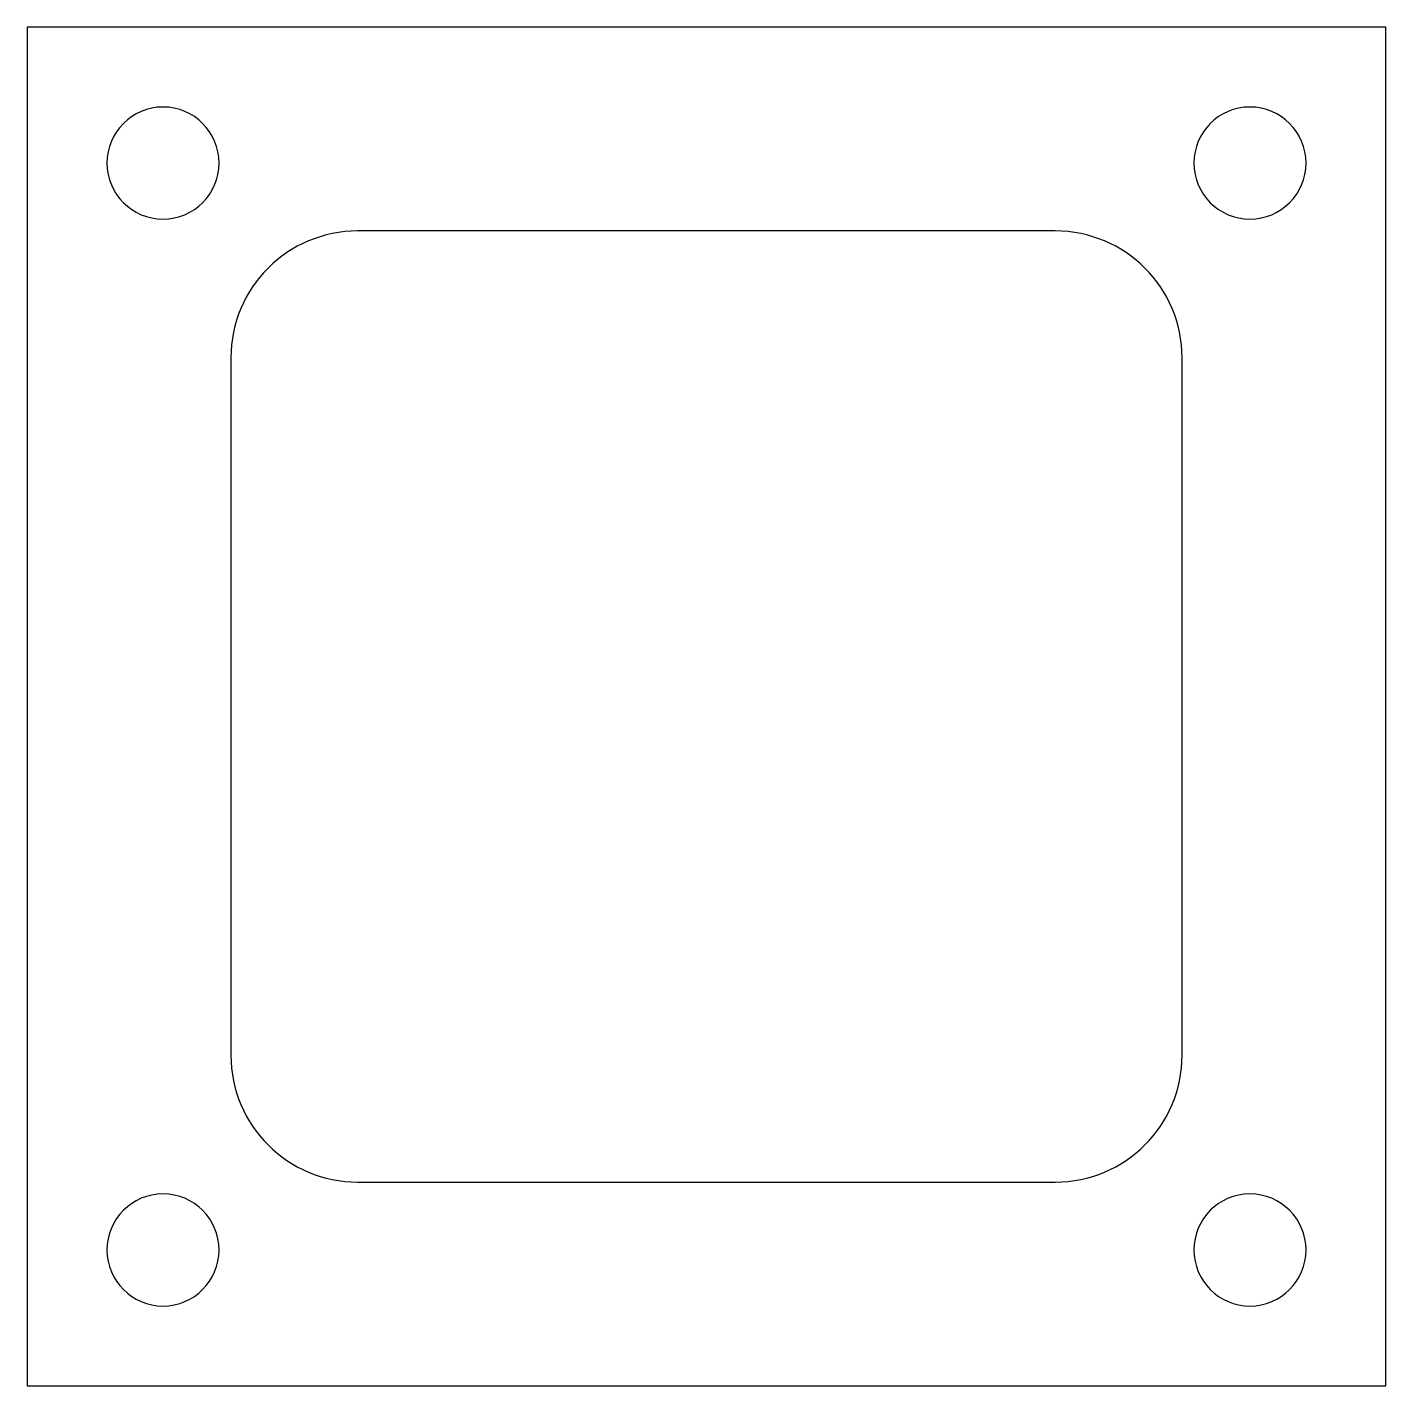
# Model space of a CAD drawing. Extents: x 1636.8 to 1676.8, y -365.7 to -325.7.
import ezdxf

# ---------------------------------------------------------------- set-up
doc = ezdxf.new("R2010")
doc.units = 0
doc.layers.add('INDIVIDUAL_PIECES_TO_LASER', color=7, linetype='CONTINUOUS')

msp = doc.modelspace()

# ---------------------------------------------------------------- linework, layer by layer
at = {"layer": 'INDIVIDUAL_PIECES_TO_LASER'}
msp.add_lwpolyline([(1636.814, -325.704), (1636.814, -365.704), (1676.814, -365.704), (1676.814, -325.704), (1636.814, -325.704)], dxfattribs=at)
for points, knots in [([(1640.814, -331.354), (1639.903, -331.354), (1639.164, -330.615), (1639.164, -329.704), (1639.164, -328.792), (1639.903, -328.054), (1640.814, -328.054), (1641.725, -328.054), (1642.464, -328.792), (1642.464, -329.704), (1642.464, -330.615), (1641.725, -331.354), (1640.814, -331.354)], [0, 0, 0, 0, 1, 1, 1, 2, 2, 2, 3, 3, 3, 4, 4, 4, 4]), ([(1672.814, -331.354), (1671.903, -331.354), (1671.164, -330.615), (1671.164, -329.704), (1671.164, -328.792), (1671.903, -328.054), (1672.814, -328.054), (1673.725, -328.054), (1674.464, -328.792), (1674.464, -329.704), (1674.464, -330.615), (1673.725, -331.354), (1672.814, -331.354)], [0, 0, 0, 0, 1, 1, 1, 2, 2, 2, 3, 3, 3, 4, 4, 4, 4]), ([(1670.815, -355.971), (1670.815, -358.032), (1669.143, -359.704), (1667.082, -359.704), (1667.082, -359.704), (1646.548, -359.704), (1646.548, -359.704), (1644.485, -359.704), (1642.814, -358.032), (1642.814, -355.971), (1642.814, -355.971), (1642.814, -335.437), (1642.814, -335.437), (1642.814, -333.375), (1644.485, -331.704), (1646.548, -331.704), (1646.548, -331.704), (1667.082, -331.704), (1667.082, -331.704), (1669.143, -331.704), (1670.815, -333.375), (1670.815, -335.437), (1670.815, -335.437), (1670.815, -355.971), (1670.815, -355.971)], [0, 0, 0, 0, 1, 1, 1, 2, 2, 2, 3, 3, 3, 4, 4, 4, 5, 5, 5, 6, 6, 6, 7, 7, 7, 8, 8, 8, 8]), ([(1640.814, -363.354), (1639.903, -363.354), (1639.164, -362.615), (1639.164, -361.704), (1639.164, -360.792), (1639.903, -360.054), (1640.814, -360.054), (1641.725, -360.054), (1642.464, -360.792), (1642.464, -361.704), (1642.464, -362.615), (1641.725, -363.354), (1640.814, -363.354)], [0, 0, 0, 0, 1, 1, 1, 2, 2, 2, 3, 3, 3, 4, 4, 4, 4]), ([(1672.814, -363.354), (1671.903, -363.354), (1671.164, -362.615), (1671.164, -361.704), (1671.164, -360.792), (1671.903, -360.054), (1672.814, -360.054), (1673.725, -360.054), (1674.464, -360.792), (1674.464, -361.704), (1674.464, -362.615), (1673.725, -363.354), (1672.814, -363.354)], [0, 0, 0, 0, 1, 1, 1, 2, 2, 2, 3, 3, 3, 4, 4, 4, 4])]:
    msp.add_open_spline(points, degree=3, knots=knots, dxfattribs=at)

doc.saveas('drawing.dxf')
